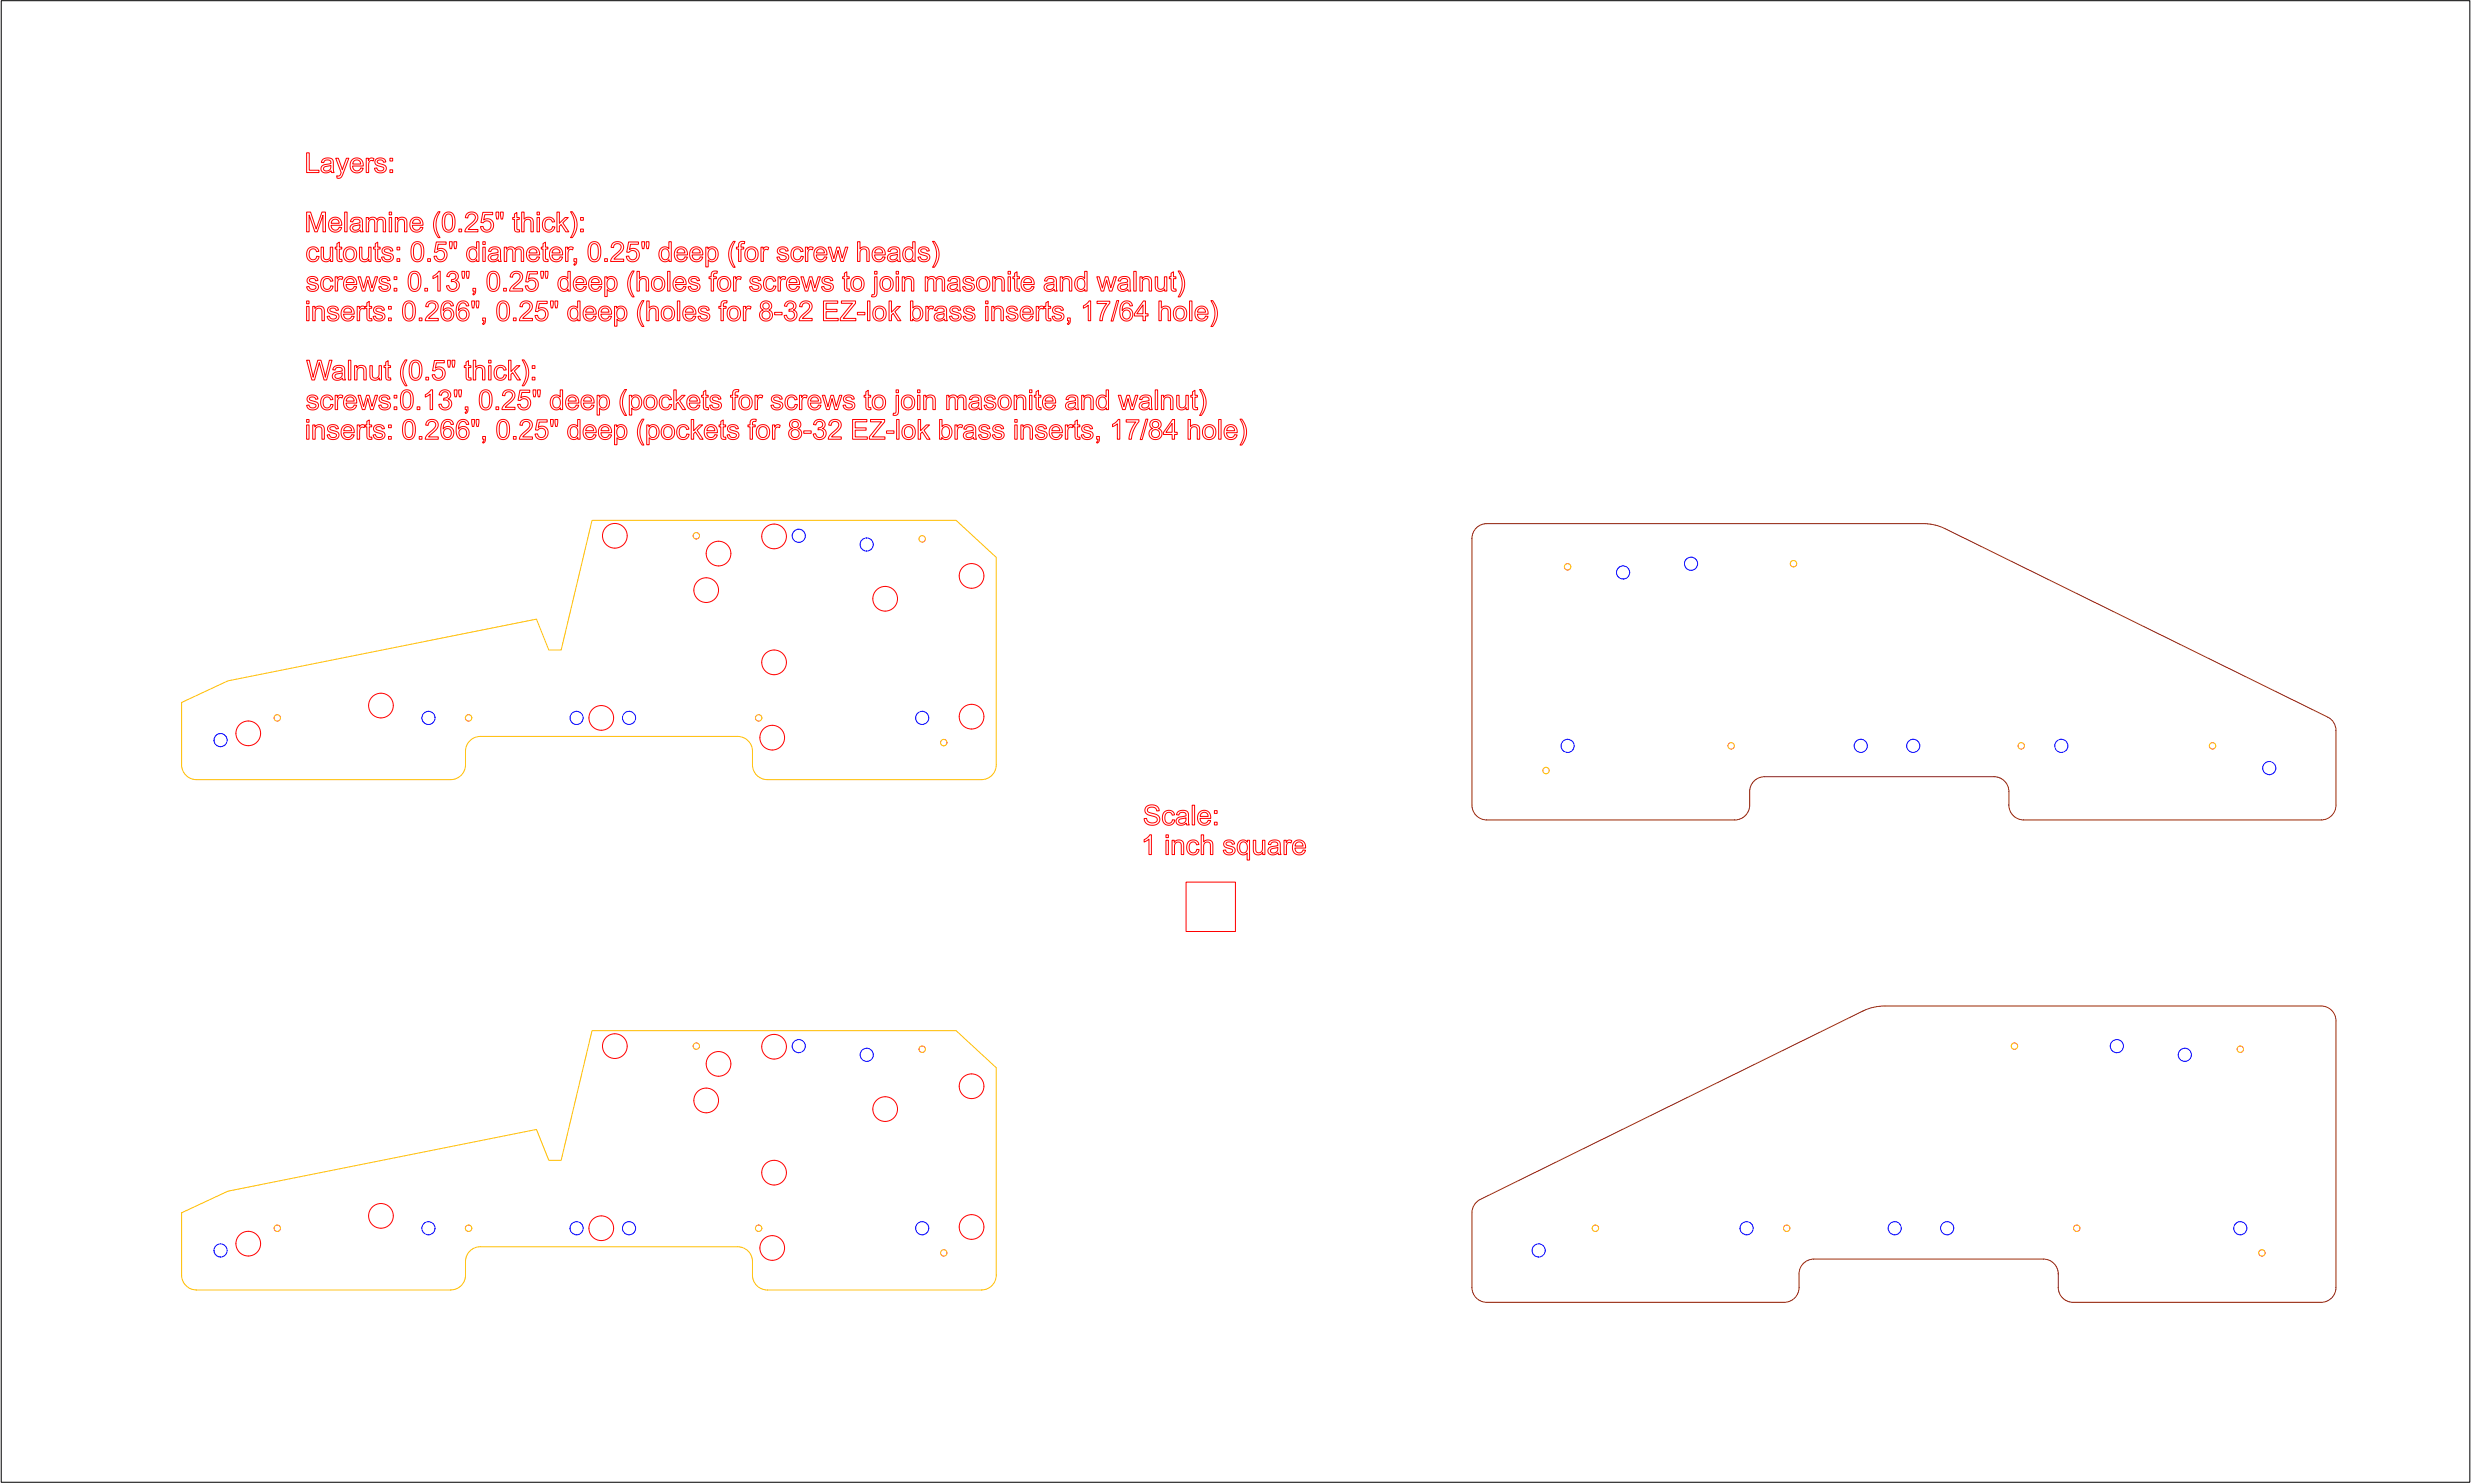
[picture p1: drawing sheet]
<svg xmlns="http://www.w3.org/2000/svg" width="1270mm" height="762mm" viewBox="0 0 1270 762" stroke-linecap="round" stroke-linejoin="round" font-family="sans-serif">
<path d="M1 0h1268v762h-1268z" fill="none" stroke="#000" stroke-width=".51"/>
<g fill="none" stroke="#f00" stroke-width=".51">
<path d="M158 79h1v8h5v2h-6zM166 82l2-1h2a2.1 2.1 0 0 1 1 3l1 5h-2v-1l-2 1a2.2 2.2 0 0 1-3-2 2.2 2.2 0 0 1 2-2 2.1 2.1 0 0 0 3-2l-2-1h-1l-1 2-1-1zM167 86l3-1v2l-1 1h-2zM173 81h1l2 6 2-6h1l-3 9-2 2h-1v-2h2v-1zM181 82l2-1h2l1 2 1 2h-6a2.1 2.1 0 0 0 2 3 2.1 2.1 0 0 0 2-2h2a4 4 0 0 1-6 2 4 4 0 0 1 0-6zM182 83a2 2 0 0 1 2-1 2 2 0 0 1 1 2h-4zM188 81h1v1l2-1 1 1v1l-2-1v1l-1 6h-1zM193 82l3-1 2 1v1h-1l-1-1-2 1v1l3 1 1 1v2l-2 1a3 3 0 0 1-4-3h2v1l1 1 2-1v-1l-4-2v-1zM200 81h2v2h-2zM200 87h2v2h-2zM158 109h2l3 9 2-9h2v10h-1v-8l-3 8h-1l-3-9v9h-1zM170 113l2-1h2l1 1 1 2v1h-6a2.1 2.1 0 0 0 2 2 2.1 2.1 0 0 0 2-1h2a4 4 0 0 1-6 1 4 4 0 0 1 0-5z"/>
<path d="M171 113a2 2 0 0 1 2 0 2 2 0 0 1 1 2h-4zM177 109h1v10h-1zM181 112h2h2a2.1 2.1 0 0 1 1 2l1 5h-2v-1l-2 1a2.2 2.2 0 0 1-3-1 2.2 2.2 0 0 1 2-3 2.1 2.1 0 0 0 3-1v-1h-2h-1l-1 1h-1zM181 116l4-1v2l-1 1h-2zM188 112h1v1l2-1h2a1.1 1.1 0 0 0 1 1 1.1 1.1 0 0 0 1-1 2.2 2.2 0 0 1 3 2v5h-1v-5a1.6 1.6 0 0 0-2-1 1.6 1.6 0 0 0-1 2v4h-1l-1-6h-2v1l-1 5h-1zM200 109h1v1h-1zM200 112h1v7h-1zM203 112h1v1l2-1h3v7h-1v-6h-2a1.9 1.9 0 0 0-2 2v4h-1zM212 113l1-1h2l2 1v2v1h-5a2.1 2.1 0 0 0 2 2 2.1 2.1 0 0 0 2-1h1a4 4 0 0 1-5 1 4 4 0 0 1 0-5zM213 113a2 2 0 0 1 2 0 2 2 0 0 1 1 2h-4zM225 109h1l-1 3-1 4 2 6-1-1a10 10 0 0 1 0-12zM229 110l2-1 2 1 1 2v4a3 3 0 0 1-4 3 3 3 0 0 1-3-4l1-3z"/>
<path d="M229 110a2.3 2.3 0 0 1 3 1 2.3 2.3 0 0 1 1 3 3 3 0 0 1-3 4 4 4 0 0 1-1-5zM236 118h1v1h-1zM240 110a3 3 0 0 1 5 0 3 3 0 0 1-1 5l-3 3h5v1h-7l1-2 4-4v-2l-1-1a1.9 1.9 0 0 0-3 2h-1zM248 109h5v1h-4v3h3l2 2a3 3 0 0 1-3 4 3 3 0 0 1-4-3h1l1 2a2.3 2.3 0 0 0 3-1 2.3 2.3 0 0 0-1-3 2.3 2.3 0 0 0-3 0h-1zM255 109h1v4h-1zM257 109h2l-1 4zM264 110l2-1v3h1v1h-1v4v1h1v1h-2v-1l-1-5h-1v-1h1zM268 109h1v4l3-1 2 1v6h-1v-5l-2-1-1 1-1 5h-1zM276 109h1v1h-1zM276 112h1v7h-1zM280 112h1a2.9 2.9 0 0 1 4 2h-1l-1-1a2.7 2.7 0 0 0-3 2 2.7 2.7 0 0 0 3 3l1-2 1 1a3 3 0 0 1-5 2 3 3 0 0 1-1-5zM286 109h1v6l3-3h2l-3 2 3 5h-1l-3-4-1 1v3h-1z"/>
<path d="M293 109h1a10 10 0 0 1 0 13h-1l2-4v-3v-3zM298 112h2v1h-2zM298 118h2v1h-2zM159 128l1-1a2.9 2.9 0 0 1 4 2h-1l-1-1a2.7 2.7 0 0 0-3 3 2.7 2.7 0 0 0 3 2l1-1h1a3 3 0 0 1-5 2 3 3 0 0 1-1-5zM165 127h1v5l2 1 2-1v-5h1v7h-1v-1l-2 1h-2zM173 125l1-1v3h2v1h-2v5h1h1v1h-2h-1v-6h-1v-1h1zM177 128l3-1 3 1v3l-1 3h-3l-2-1-1-3zM178 128a2.5 2.5 0 0 1 4 1 2.5 2.5 0 0 1 0 3 2.3 2.3 0 0 1-4 1 2.3 2.3 0 0 1 0-3zM185 127h1v5l2 1 1-1v-5h2v7h-1v-1l-2 1h-3zM193 125l1-1v3h1v1h-1v5h1l1 1h-2h-1v-6h-1v-1h1zM197 127h3l2 1v1h-1l-2-1-1 1 3 1 1 1v2l-2 1a3 3 0 0 1-4-2h1l1 1h1h2v-1l-4-2-1-1zM204 133h1v1h-1z"/>
<path d="M204 127h1v1h-1zM213 125l2-1 2 1 1 2v4a3 3 0 0 1-4 3 3 3 0 0 1-3-4l1-3zM213 126a2.3 2.3 0 0 1 3 0 2.3 2.3 0 0 1 1 3 3 3 0 0 1-3 4 4 4 0 0 1-1-5zM220 133h1v1h-1zM224 124h5v2h-4v2h3l2 2a3 3 0 0 1-3 4 3 3 0 0 1-4-2h1l1 1a2.3 2.3 0 0 0 3-1 2.3 2.3 0 0 0 0-3 2.3 2.3 0 0 0-4 1h-1zM231 124h1v4h-1zM233 124h2l-1 4zM237 139h2v4h-1zM240 139h1v4h-1zM241 128l2-1 2 1v-4h1v10h-1v-1l-2 2-2-2-1-2zM242 128a2.3 2.3 0 0 1 3 1 2.3 2.3 0 0 1 0 3 2.1 2.1 0 0 1-3 1 2.1 2.1 0 0 1-1-3zM248 127h1v7h-1z"/>
<path d="M248 124h1v2h-1zM252 128l2-1h2a2.1 2.1 0 0 1 1 3l1 4h-2v-1l-2 1a2.2 2.2 0 0 1-3-1 2.2 2.2 0 0 1 2-3 2.1 2.1 0 0 0 3-1v-1h-2h-1l-1 1h-1zM252 132l4-1v1l-1 1h-2zM259 127h1v1l2-1h2a1.1 1.1 0 0 0 1 1 1.1 1.1 0 0 0 1-1 2.2 2.2 0 0 1 3 2v5h-1v-4a1.6 1.6 0 0 0-2-2 1.6 1.6 0 0 0-1 2v4h-1l-1-5v-1h-2l-1 2v4h-1zM271 140h5v1h-4v2h3l2 2a3 3 0 0 1-3 5 3 3 0 0 1-4-3h1l1 1a2.3 2.3 0 0 0 3-1 2.3 2.3 0 0 0-1-3 2.3 2.3 0 0 0-3 1h-1zM272 128l1-1h2l2 1v2v1h-5a2.1 2.1 0 0 0 1 2 2.1 2.1 0 0 0 3-1h1a4 4 0 0 1-5 2 4 4 0 0 1 0-6zM273 128a2 2 0 0 1 2 0 2 2 0 0 1 1 2h-4zM278 139h1v4h-1zM279 125l1-1v3h2v1h-2v5h1h1v1h-2h-1v-6h-1v-1h1zM280 139h2l-1 4zM283 128l2-1h2l2 1v2v1h-5a2.1 2.1 0 0 0 1 2 2.1 2.1 0 0 0 3-1h1a4 4 0 0 1-6 2 4 4 0 0 1 0-6zM284 128a2 2 0 0 1 3 0 2 2 0 0 1 1 2h-4z"/>
<path d="M291 127h1v1l1-1h2l-1 1h-1l-1 1v5h-1zM295 133h1v2l-1 1 1-2h-1zM303 125l3-1 2 1 1 2v4a3 3 0 0 1-4 3 3 3 0 0 1-3-4v-3zM304 126a2.3 2.3 0 0 1 3 0 2.3 2.3 0 0 1 1 3 3 3 0 0 1-3 4 4 4 0 0 1-2-5zM311 133h1v1h-1zM315 125a3 3 0 0 1 5 0 3 3 0 0 1-1 5l-3 3h5v1h-7l1-2 4-4v-2l-1-1a1.9 1.9 0 0 0-3 2h-1zM323 124h5v2h-4v2h3l1 2a3 3 0 0 1-2 4 3 3 0 0 1-4-2h1l1 1a2.3 2.3 0 0 0 3-1 2.3 2.3 0 0 0-1-3 2.3 2.3 0 0 0-3 1h-1zM325 139h1l-2 4v4l2 6-1-1a10 10 0 0 1 0-13zM327 139h2v4l2-1 2 1v7h-1v-6l-1-1-2 1v6h-2zM330 124h1v4h-1zM332 124h2l-1 4h-1zM340 128l2-1 2 1v-4h1v10h-1v-1l-2 2-2-2-1-2z"/>
<path d="M341 128a2.3 2.3 0 0 1 3 1 2.3 2.3 0 0 1 0 3 2.1 2.1 0 0 1-3 1 2.1 2.1 0 0 1-1-3zM343 139h1v11h-1zM348 128l1-1h2l2 1v2v1h-5a2.1 2.1 0 0 0 1 2 2.1 2.1 0 0 0 3-1h1a4 4 0 0 1-5 2 4 4 0 0 1 0-6zM349 128a2 2 0 0 1 2 0 2 2 0 0 1 1 2h-4zM356 128l1-1h2l2 1v2v1h-5a2.1 2.1 0 0 0 1 2 2.1 2.1 0 0 0 3-1h1a4 4 0 0 1-6 2 4 4 0 0 1 1-6zM356 128a2 2 0 0 1 3 0 2 2 0 0 1 1 2h-4zM363 127h1v1l1-1h2l1 1 1 2v2l-1 2h-2h-2v3h-1zM365 128a2.3 2.3 0 0 1 3 1 2.3 2.3 0 0 1 0 3 2.1 2.1 0 0 1-3 1 2.1 2.1 0 0 1-1-3zM366 140l3-1v1h-2v1v1h1v1h-1v7h-1v-7h-2v-1h2zM377 124h1l-2 4v4l2 5h-1a10 10 0 0 1 0-13zM380 125l3-1v1h-2v1v1h1v1h-1v6h-1v-6h-2v-1h2zM384 128l2-1 3 1 1 3-2 3h-2l-2-1-1-3z"/>
<path d="M385 128a2.5 2.5 0 0 1 3 1 2.5 2.5 0 0 1 0 3 2.3 2.3 0 0 1-3 1 2.3 2.3 0 0 1-1-3zM391 127h1v1l1-1h2v1h-2v1l-1 5h-1zM400 127h3l2 1v1h-1l-1-1-2 1 3 1 1 1v2l-2 1a3 3 0 0 1-4-2h2v1h1h2v-1l-4-2v-1zM408 128l1-1a2.9 2.9 0 0 1 4 2h-1l-1-1a2.7 2.7 0 0 0-3 3 2.7 2.7 0 0 0 3 2l1-1h1a3 3 0 0 1-5 2 3 3 0 0 1-1-5zM414 127h1v1l1-1h2v1h-2l-1 1v5h-1zM419 128l2-1h2l1 1 1 2v1h-5a2.1 2.1 0 0 0 1 2 2.1 2.1 0 0 0 3-1h1a4 4 0 0 1-6 2 4 4 0 0 1 0-6zM420 128a2 2 0 0 1 3 0 2 2 0 0 1 1 2h-4zM426 127h1l2 6 1-6h1l2 6 2-6h1l-3 7h-1l-1-5-2 5h-1zM441 124h1v4l2-1 2 1 1 6h-2v-5l-1-1-2 1v5h-1zM449 128l2-1h2l1 1 1 2v1h-5a2.1 2.1 0 0 0 1 2 2.1 2.1 0 0 0 3-1h1a4 4 0 0 1-6 2 4 4 0 0 1 0-6zM450 139h1v2h-1zM450 128a2 2 0 0 1 2 0 2 2 0 0 1 2 2h-4z"/>
<path d="M457 128l2-1h2a2.1 2.1 0 0 1 1 3l1 4h-1l-1-1-2 1a2.2 2.2 0 0 1-3-1 2.2 2.2 0 0 1 2-3 2.1 2.1 0 0 0 3-1v-1h-2h-1v1h-2zM458 132l3-1v1l-1 1h-2zM461 139h1v2h-1zM465 128l2-1 2 1v-4h1v10h-1v-1l-2 2-2-2-1-2zM466 128a2.3 2.3 0 0 1 3 1 2.3 2.3 0 0 1 0 3 2.1 2.1 0 0 1-3 1 2.1 2.1 0 0 1-1-3zM473 127h2l2 1 1 1h-2l-1-1-2 1h1l3 1 1 1v2l-2 1a3 3 0 0 1-4-2h1l1 1h1h2l-1-1-4-2v-1zM479 124h1a10 10 0 0 1 0 13h-1l2-3v-4v-3zM518 139h1v2h-1zM583 139h1v11h-1zM606 139a10 10 0 0 1 0 14l1-4 1-4-1-3zM158 157h1v8h-1zM158 155h1v1h-1z"/>
<path d="M158 143l3-1 2 1v1h-1l-1-1-2 1v1l4 1 1 1-1 2-1 1a3 3 0 0 1-4-3h1v1l2 1 1-1v-1l-4-2v-1zM161 157h1v1l2-1 2 1 1 7h-2v-6l-1-1a1.9 1.9 0 0 0-2 3v4h-1zM166 143l1-1a2.9 2.9 0 0 1 4 2l-1 1-1-2a2.7 2.7 0 0 0-3 3 2.7 2.7 0 0 0 3 3l1-2h1a3 3 0 0 1-5 2 3 3 0 0 1-1-5zM169 158l3-1 2 2-1 1-2-2-1 1v1l3 1 1 1v2l-2 1a3 3 0 0 1-4-2l1-1 1 2h1l2-1v-1l-4-2-1-1zM172 142h1v1l2-1h1v2l-1-1-1 1v6h-2zM176 158l2-1 2 1 1 1 1 2h-5a2.1 2.1 0 0 0 1 3 2.1 2.1 0 0 0 3-2l1 1a4 4 0 0 1-6 1 4 4 0 0 1 0-6zM177 159a2 2 0 0 1 3-1 2 2 0 0 1 1 2h-4zM178 143l1-1h2l2 1v2v1h-5a2.1 2.1 0 0 0 1 3 2.1 2.1 0 0 0 3-2h1a4 4 0 0 1-5 2 4 4 0 0 1 0-6zM179 144a2 2 0 0 1 2-1 2 2 0 0 1 1 2h-4zM184 157h1v2l1-2 2 1-1 1h-1h-1v6h-1zM184 142h1l2 6 1-6h2l1 6 2-6h1l-2 8h-2l-1-6-1 6h-2zM189 156l1-1v2h1v1h-1v5v1h1v1h-1l-1-1v-6h-1v-1h1z"/>
<path d="M193 158l2-1 2 2h1l-2 1-1-2-2 1 1 1 3 1 1 1v2l-2 1a3 3 0 0 1-4-2l1-1 1 2h1l2-1-1-1-4-2v-1zM195 143l3-1 2 1v1h-1l-1-1-2 1 1 1 3 1 1 1-1 2-1 1a3 3 0 0 1-4-3h1v1l2 1 1-1v-1l-4-2v-1zM200 157h1v2h-1zM203 142h1v2h-1zM203 148h1v2h-1zM208 155h2l2 1 1 2v3a3 3 0 0 1-3 4 3 3 0 0 1-3-5v-3zM209 156a2.3 2.3 0 0 1 3 0 2.3 2.3 0 0 1 0 3 3 3 0 0 1-2 5 4 4 0 0 1-2-5zM211 140l2-1 2 1 1 3v3a3 3 0 0 1-4 4 3 3 0 0 1-2-5v-3zM212 141a2.3 2.3 0 0 1 3 0 2.3 2.3 0 0 1 0 3 3 3 0 0 1-2 5 4 4 0 0 1-2-6zM218 148h2v2h-2zM220 155a3 3 0 0 1 5 1 3 3 0 0 1-2 5l-3 3h5v1h-6v-2l5-5v-1l-1-1a1.9 1.9 0 0 0-3 2h-1zM223 142l2-3h1v11h-1v-8l-2 1z"/>
<path d="M228 155h1a2.8 2.8 0 0 1 4 2h-1l-1-1h-1l-2 1v3l1-2h2l2 1v2v2l-1 1-3 1-2-1v-3v-3zM229 160a2.2 2.2 0 0 1 3 0 2.2 2.2 0 0 1-1 3 2.2 2.2 0 0 1-3-1zM230 140l3-1 2 2v2l-1 1 2 1v2l-1 2-1 1a3 3 0 0 1-5-3h2v1l1 1a2.1 2.1 0 0 0 3-3 2.1 2.1 0 0 0-3-1v-1a1.7 1.7 0 0 0 2-2 1.7 1.7 0 0 0-2-2 1.7 1.7 0 0 0-1 2h-1zM236 155h1a2.8 2.8 0 0 1 4 2h-1l-1-1h-1l-2 1v3l1-2h2l1 1 1 2v2l-1 1-3 1-2-1-1-3 1-3zM236 160a2.2 2.2 0 0 1 4 0 2.2 2.2 0 0 1-1 3 2.2 2.2 0 0 1-3-1zM242 155h2v3h-1zM243 148h1v3l-1 1v-1l1-1h-1zM245 155h1v3h-1zM252 140l2-1 2 1 1 3v3a3 3 0 0 1-4 4 3 3 0 0 1-3-5l1-3zM252 141a2.3 2.3 0 0 1 3 0 2.3 2.3 0 0 1 1 3 3 3 0 0 1-3 5 4 4 0 0 1-1-6zM257 155h2l2 1 1 2v3a3 3 0 0 1-4 4 3 3 0 0 1-3-5l1-3zM257 156a2.3 2.3 0 0 1 3 0 2.3 2.3 0 0 1 1 3 3 3 0 0 1-3 5 4 4 0 0 1-1-5z"/>
<path d="M259 148h1v2h-1zM263 140a3 3 0 0 1 5 1 3 3 0 0 1-1 4l-3 3h5v2h-7l1-2 4-5v-2l-1-1a1.9 1.9 0 0 0-3 2h-1zM268 155a3 3 0 0 1 5 1 3 3 0 0 1-1 5l-3 3h5v1h-7l1-2 4-5v-1l-1-1a1.9 1.9 0 0 0-3 2h-1zM276 155h5v1h-4v3l3-1 2 2a3 3 0 0 1-3 5 3 3 0 0 1-4-3h1l1 2a2.3 2.3 0 0 0 3-1 2.3 2.3 0 0 0-1-3 2.3 2.3 0 0 0-3 0h-1zM283 155h1v3h-1zM285 155h2l-1 3zM288 143l2-1 2 1v-4h1v11h-1v-1l-2 1-2-1-1-3zM289 144a2.3 2.3 0 0 1 3 0 2.3 2.3 0 0 1 0 3 2.1 2.1 0 0 1-3 2 2.1 2.1 0 0 1-1-3zM293 158l2-1 2 1v-3h1v10h-1v-1l-2 1-2-1-1-3zM294 159a2.3 2.3 0 0 1 3 0 2.3 2.3 0 0 1 0 3 2.1 2.1 0 0 1-3 2 2.1 2.1 0 0 1-1-3zM296 143l1-1h2l2 1v2v1h-5a2.1 2.1 0 0 0 2 3 2.1 2.1 0 0 0 2-2h1a4 4 0 0 1-5 2 4 4 0 0 1 0-6zM297 144a2 2 0 0 1 2-1 2 2 0 0 1 1 2h-4z"/>
<path d="M301 158l1-1 2 1 2 1v2h-5a2.1 2.1 0 0 0 2 3 2.1 2.1 0 0 0 2-2l1 1a4 4 0 0 1-5 1 4 4 0 0 1 0-6zM302 159a2 2 0 0 1 2-1 2 2 0 0 1 1 2h-4zM304 143l1-1h2l2 1v2v1h-5a2.1 2.1 0 0 0 1 3 2.1 2.1 0 0 0 3-2h1a4 4 0 0 1-5 2 4 4 0 0 1 0-6zM305 144a2 2 0 0 1 2-1 2 2 0 0 1 1 2h-4zM309 158l1-1 2 1 2 1v2h-5a2.1 2.1 0 0 0 1 3 2.1 2.1 0 0 0 3-2l1 1a4 4 0 0 1-5 1 4 4 0 0 1 0-6zM310 159a2 2 0 0 1 2-1 2 2 0 0 1 1 2h-4zM311 142h1v1l1-1h2l2 1v2v2l-1 2-2 1-2-1v3h-1zM313 144a2.3 2.3 0 0 1 3 0 2.3 2.3 0 0 1 0 3 2.1 2.1 0 0 1-3 2 2.1 2.1 0 0 1-1-3zM316 157h1v1l1-1 2 1 2 1v1v3l-1 1-2 1-2-1v4h-1zM318 159a2.3 2.3 0 0 1 3 0 2.3 2.3 0 0 1 0 3 2.1 2.1 0 0 1-3 2 2.1 2.1 0 0 1-1-3zM330 154h1l-2 4v4l2 6-1-1a10 10 0 0 1 0-13zM332 155h2v3l2-1 2 1v7h-1v-5l-1-2-2 2v5h-2z"/>
<path d="M336 143l2-1 3 1 1 3-2 3-2 1-2-2-1-2zM337 144a2.5 2.5 0 0 1 3 0 2.5 2.5 0 0 1 0 3 2.3 2.3 0 0 1-3 1 2.3 2.3 0 0 1-1-3zM341 158l2-1 3 2 1 3-2 2-2 1-2-1-1-3zM342 159a2.5 2.5 0 0 1 3 0 2.5 2.5 0 0 1 0 4 2.3 2.3 0 0 1-3 1 2.3 2.3 0 0 1-1-4zM347 143l2-1h2l1 1 1 2v1h-6a2.1 2.1 0 0 0 2 3 2.1 2.1 0 0 0 2-2h2a4 4 0 0 1-6 2 4 4 0 0 1 0-6zM348 144a2 2 0 0 1 2-1 2 2 0 0 1 1 2h-4zM348 155h1v10h-1zM352 158l2-1 2 1 1 1 1 2h-6a2.1 2.1 0 0 0 2 3 2.1 2.1 0 0 0 2-2l2 1a4 4 0 0 1-6 1 4 4 0 0 1 0-6zM353 159a2 2 0 0 1 2-1 2 2 0 0 1 1 2h-4zM355 143l2-1 2 1 1 1h-2l-1-1-2 1v1l4 1 1 1-1 2-1 1a3 3 0 0 1-4-3h1v1l2 1 1-1v-1l-4-2v-1zM360 158l2-1 2 2h1l-2 1-1-2-2 1v1l4 1 1 1-1 2-1 1a3 3 0 0 1-4-2l1-1 1 2h1l2-1-1-1-4-2v-1zM370 143l2-1 3 1 1 3-2 3-2 1-3-2v-2z"/>
<path d="M371 144a2.5 2.5 0 0 1 3 0 2.5 2.5 0 0 1 0 3 2.3 2.3 0 0 1-3 1 2.3 2.3 0 0 1-1-3zM371 155h3v1h-2v1h1v1h-1v7h-1v-7h-2v-1h2zM375 158l2-1 3 2 1 3-2 2-2 1-3-1v-3zM376 159a2.5 2.5 0 0 1 3 0 2.5 2.5 0 0 1 0 4 2.3 2.3 0 0 1-3 1 2.3 2.3 0 0 1-1-4zM377 142h1v1l1-1h2v2l-2-1-1 1v6h-1zM382 157h1v2l1-2 2 1v1h-2l-1 6h-1zM386 143l3-1 2 1v1h-1l-1-1-2 1v1l3 1 1 1v2l-2 1a3 3 0 0 1-4-3h1l1 1 1 1 2-1v-1l-4-2-1-1zM392 155a2.7 2.7 0 0 1 4 0 2.7 2.7 0 0 1-1 4l2 1v2v1l-1 1-4 1-2-3a2.6 2.6 0 0 1 2-3l-1-1zM393 143l2-1a2.9 2.9 0 0 1 4 2l-2 1v-2a2.7 2.7 0 0 0-3 3 2.7 2.7 0 0 0 3 3l1-2h1a3 3 0 0 1-5 2 3 3 0 0 1-1-5zM400 142h1v1l1-1h2l-1 2-1-1-1 1v6h-1zM404 155h3l2 1v2l-1 1 1 1 1 2-1 2-2 1a3 3 0 0 1-4-3h1l1 1 1 1a2.1 2.1 0 0 0 2-2 2.1 2.1 0 0 0-3-2l1-1a1.7 1.7 0 0 0 2-2 1.7 1.7 0 0 0-2-2 1.7 1.7 0 0 0-2 2h-1zM405 143l2-1h2l1 1 1 2v1h-6a2.1 2.1 0 0 0 2 3 2.1 2.1 0 0 0 3-2h1a4 4 0 0 1-6 2 4 4 0 0 1 0-6z"/>
<path d="M406 144a2 2 0 0 1 2-1 2 2 0 0 1 2 2h-4zM412 142h1l1 6 2-6h1l2 6 1-6h2l-3 8h-1l-1-6-2 6h-1zM412 155a3 3 0 0 1 5 1 3 3 0 0 1-1 5l-4 3h5v1h-6l1-2 4-5v-1l-1-1a1.9 1.9 0 0 0-3 2h-1zM423 143l3-1 2 1v1h-1l-1-1-2 1v1l3 1 1 1v2l-2 1a3 3 0 0 1-4-3h1l1 1 1 1 2-1v-1l-4-2-1-1zM423 155h8v1h-6v3h5v1h-5v4h6v1h-8zM432 155h8v1l-7 8h7v1h-8v-1l6-8h-6zM434 140h1v2h1v1h-1v5h1l1 2h-2l-1-1v-6h-1v-1h1zM438 143l3-1 2 1 1 3-1 3-3 1-2-2-1-2zM439 144a2.5 2.5 0 0 1 4 0 2.5 2.5 0 0 1 0 3 2.3 2.3 0 0 1-4 1 2.3 2.3 0 0 1 0-3zM446 155h1v10h-1zM450 142h1v8a2 2 0 0 1-1 2 2 2 0 0 1-2 0v-1h1zM450 158l2-1 3 2v3l-1 2-3 1-2-1v-3z"/>
<path d="M451 159a2.5 2.5 0 0 1 3 0 2.5 2.5 0 0 1 0 4 2.3 2.3 0 0 1-3 1 2.3 2.3 0 0 1-1-4zM453 143l3-1 2 1 1 3-1 3-3 1-2-2-1-2zM454 144a2.5 2.5 0 0 1 4 0 2.5 2.5 0 0 1 0 3 2.3 2.3 0 0 1-4 1 2.3 2.3 0 0 1 0-3zM457 155h1v5l3-3h2l-3 3 3 5h-2l-2-4-1 1v3h-1zM461 142h1v8h-1zM464 142h1v1l2-1 2 1 1 7h-2v-6l-1-1a1.9 1.9 0 0 0-2 3v4h-1zM468 155h1v3l1-1h2l2 2v3l-2 3h-1l-2-1v1h-1zM470 159a2.3 2.3 0 0 1 3 0 2.3 2.3 0 0 1 0 3 2.1 2.1 0 0 1-3 2 2.1 2.1 0 0 1-1-3zM476 142h1v1l1-1h2a1.1 1.1 0 0 0 1 1 1.1 1.1 0 0 0 1-1h1a2.2 2.2 0 0 1 2 3v5h-1v-5a1.6 1.6 0 0 0-2-2 1.6 1.6 0 0 0-1 2v5h-1v-6l-1-1h-1l-1 2v5h-1zM476 157h1v2l1-2 2 1-1 1h-1h-1v6h-1zM481 158l2-1h2a2.1 2.1 0 0 1 2 3v5h-1l-1-1-2 1a2.2 2.2 0 0 1-3-2 2.2 2.2 0 0 1 2-2 2.1 2.1 0 0 0 3-1v-1l-2-1-1 1v1h-2zM488 143l2-1h2a2.1 2.1 0 0 1 1 3l1 5h-2v-1l-2 1a2.2 2.2 0 0 1-3-2 2.2 2.2 0 0 1 2-3 2.1 2.1 0 0 0 3-1v-1h-2h-1l-1 1h-1z"/>
<path d="M489 147l3-1v2l-1 1-2-1zM489 158l2-1 3 2-1 1-2-2-2 1 1 1 3 1 1 1v2l-2 1a3 3 0 0 1-4-2l1-1 1 2h1l2-1-1-1-3-2-1-1zM496 143l2-1 2 1 1 1h-2l-1-1-2 1 1 1 3 1 1 1-1 2-1 1a3 3 0 0 1-4-3h1l1 1 1 1 2-1-1-1-4-2v-1zM496 158l3-1 2 2-1 1-2-2-2 1 1 1 3 1 1 1v2l-2 1a3 3 0 0 1-4-2l1-1 1 2h1l2-1-1-1-3-2-1-1zM503 143l2-1 3 1 1 3-2 3-2 1-2-2-1-2zM504 144a2.5 2.5 0 0 1 3 0 2.5 2.5 0 0 1 0 3 2.3 2.3 0 0 1-3 1 2.3 2.3 0 0 1-1-3zM507 157h1v8h-1zM507 155h1v1h-1zM510 157h1v1l2-1 2 1 1 7h-2v-6l-1-1a1.9 1.9 0 0 0-2 3v4h-1zM510 142h1v1l2-1 3 1v7h-1v-6l-2-1a1.9 1.9 0 0 0-2 3v4h-1zM518 158l3-1 2 2-1 1-2-2-1 1v1l3 1 1 1v2l-2 1a3 3 0 0 1-4-2l1-1 1 2h1l2-1v-1l-4-2-1-1zM518 142h1v8h-1z"/>
<path d="M521 140h2v2h1v1h-1v5h1v2h-2v-1l-1-6v-1zM525 158l2-1 2 1 1 1 1 2h-5a2.1 2.1 0 0 0 1 3 2.1 2.1 0 0 0 3-2l1 1a4 4 0 0 1-6 1 4 4 0 0 1 0-6zM526 143l1-1h3l1 1 1 2v1h-6a2.1 2.1 0 0 0 2 3 2.1 2.1 0 0 0 2-2h2a4 4 0 0 1-6 2 4 4 0 0 1 0-6zM526 159a2 2 0 0 1 3-1 2 2 0 0 1 1 2h-4zM527 144a2 2 0 0 1 2-1 2 2 0 0 1 1 2h-4zM533 157h1v2l1-2 2 1-1 1h-1h-1v6h-1zM537 143l2-1h2a2.1 2.1 0 0 1 2 3v5h-1v-1l-2 1a2.2 2.2 0 0 1-3-2 2.2 2.2 0 0 1 2-3 2.1 2.1 0 0 0 3-1l-1-1h-1h-1l-1 1h-1zM538 156l1-1v2h1v1h-1v5v1h1v1h-1l-1-1v-6h-1v-1h1zM538 147l4-1-1 2-1 1-2-1zM542 158l2-1 2 2h1l-2 1-1-2-2 1 1 1 3 1 1 1-1 2-1 1a3 3 0 0 1-4-2l1-1 1 2h1l2-1-1-1-4-2v-1zM545 142h1v1l2-1 2 1 1 7h-1l-1-6-1-1a1.9 1.9 0 0 0-2 3v4h-1zM553 143l3-1 1 1v-4h2v11h-1v-1l-3 1-2-1-1-3z"/>
<path d="M554 144a2.3 2.3 0 0 1 3 0 2.3 2.3 0 0 1 0 3 2.1 2.1 0 0 1-2 2 2.1 2.1 0 0 1-1-3zM557 157l3-2h1v10h-2v-8l-2 1zM564 142h1l2 6 1-6h1l2 6 2-6h1l-2 8h-2l-1-6-2 6h-1zM564 155h6v1l-3 5v4h-2l1-3 3-6h-5zM574 154h1l-3 11h-1zM575 143l2-1h2a2.1 2.1 0 0 1 2 3v5h-1v-1l-3 1a2.2 2.2 0 0 1-3-2 2.2 2.2 0 0 1 3-3 2.1 2.1 0 0 0 3-1l-1-1h-1h-2v1h-1zM576 147l4-1-1 2-1 1-2-1zM577 155h1a2.8 2.8 0 0 1 4 2h-1l-1-1h-1l-2 1v3l1-2h2l2 1v2v2l-1 1-3 1-2-1v-3v-3zM578 160a2.2 2.2 0 0 1 3 0 2.2 2.2 0 0 1-1 3 2.2 2.2 0 0 1-3-1zM586 142h1v1l2-1 2 1 1 7h-1l-1-6-1-1a1.9 1.9 0 0 0-2 3v4h-1zM587 157v4h-3zM588 155h1v6h1v1h-1v3h-2v-3h-4v-1z"/>
<path d="M594 142h1v6l2 1 1-2v-5h2v8h-1v-2l-2 2-3-1zM596 155h1v3l2-1 2 1 1 7h-2v-5l-1-2-2 2v5h-1zM602 140h1v2h1v1h-1v5h1l1 2h-2l-1-1v-6h-1v-1h1zM604 158l3-1 2 2 1 3-1 2-3 1-2-1-1-3zM605 159a2.5 2.5 0 0 1 3 0 2.5 2.5 0 0 1 0 4 2.3 2.3 0 0 1-3 1 2.3 2.3 0 0 1-1-4zM611 155h2v10h-2zM615 158l2-1 2 1 1 1 1 2h-6a2.1 2.1 0 0 0 2 3 2.1 2.1 0 0 0 3-2l1 1a4 4 0 0 1-6 1 4 4 0 0 1 0-6zM616 159a2 2 0 0 1 2-1 2 2 0 0 1 2 2h-5zM622 154h1a10 10 0 0 1 0 14h-1l2-4v-4v-2zM200 163h1v2h-1zM215 163h2v2h-2zM248 163h1v3l-1 1v-1l1-1h-1z"/>
<path d="M264 163h1v2h-1zM398 160h4v2h-4zM441 160h4v2h-4zM482 162l3-1v2l-1 1h-2zM549 163h1v3l-1 1v-1v-1zM158 185h1l2 9 2-9h2l2 9 2-9h2l-3 10h-1l-3-9-2 9h-2zM172 189l1-1h3a2.1 2.1 0 0 1 1 3l1 4h-2v-1l-2 1a2.2 2.2 0 0 1-3-1 2.2 2.2 0 0 1 2-3 2.1 2.1 0 0 0 3-1l-1-1h-1h-1l-1 1h-1zM172 193l4-1v1l-2 1h-2zM179 185h1v10h-1zM182 188h1v1l2-1h3v7h-1v-5l-2-1a1.9 1.9 0 0 0-2 2v4h-1zM190 188h1v5l2 1 2-1v-5h1v7h-1v-1l-2 1h-2zM198 186l1-1v3h2v1h-2v4l1 1h1v1h-2l-1-1v-5h-1v-1h1z"/>
<path d="M208 185h1l-1 3-1 4 2 6h-1a10 10 0 0 1 0-13zM212 186l2-1 2 1 1 2v4a3 3 0 0 1-4 3 3 3 0 0 1-3-4l1-3zM212 186a2.3 2.3 0 0 1 3 1 2.3 2.3 0 0 1 1 3 3 3 0 0 1-3 4 4 4 0 0 1-1-5zM219 194h1v1h-1zM223 185h5v1h-4v3h3l2 2a3 3 0 0 1-3 4 3 3 0 0 1-4-2l1-1 1 2a2.3 2.3 0 0 0 3-1 2.3 2.3 0 0 0 0-3 2.3 2.3 0 0 0-4 1l-1-1zM230 185h1v4h-1zM232 185h2l-1 4zM240 186l1-1v3h1v1h-1v4v1h1v1h-1l-1-1v-5h-1v-1h1zM243 185h1v4l3-1 2 1v6h-1v-5l-2-1-1 1-1 5h-1zM251 188h1v7h-1zM251 185h1v2h-1zM255 189l1-1a2.9 2.9 0 0 1 4 2h-1l-1-1a2.7 2.7 0 0 0-3 3 2.7 2.7 0 0 0 3 2l1-1h1a3 3 0 0 1-4 2 3 3 0 0 1-2-5z"/>
<path d="M261 185h2v6l3-3h1l-3 3 3 4h-1l-2-4-1 1v3h-2zM268 185h1a10 10 0 0 1 0 13h-1l2-4v-3v-3zM274 194h1v1h-1zM274 188h1v1h-1zM158 218h1v8h-1zM158 216h1v1h-1zM158 204l3-1 2 1v1h-1l-1-1-2 1v1l4 1h1l-1 2-1 2a3 3 0 0 1-4-3h1v1l2 1 1-1v-1l-4-2v-1zM161 218h1v1l2-1 2 1 1 7h-2v-6l-1-1a1.9 1.9 0 0 0-2 3v4h-1zM166 204l1-1a2.9 2.9 0 0 1 4 2h-1l-1-1a2.7 2.7 0 0 0-3 3 2.7 2.7 0 0 0 3 2l1-1h1a3 3 0 0 1-5 2 3 3 0 0 1-1-5zM169 219l3-1 2 1v1h-1l-2-1-1 1v1l3 1 1 1v2l-2 1a3 3 0 0 1-4-2l1-1 1 1 1 1 2-1v-1l-4-2-1-1zM172 203h1v1l2-1h1v2l-1-1-1 1v5h-2zM176 219l2-1h2l1 2 1 2h-5a2.1 2.1 0 0 0 1 3 2.1 2.1 0 0 0 3-2h1a4 4 0 0 1-6 2 4 4 0 0 1 0-6z"/>
<path d="M177 220a2 2 0 0 1 3-1 2 2 0 0 1 1 2h-4zM178 204l1-1h2l2 1v2v1h-5a2.1 2.1 0 0 0 1 3 2.1 2.1 0 0 0 3-2h1a4 4 0 0 1-5 2 4 4 0 0 1 0-6zM179 205a2 2 0 0 1 2-1 2 2 0 0 1 1 2h-4zM184 218h1v1l1-1 2 1-1 1h-1h-1v6h-1zM184 203h1l2 6 1-6h2l1 6 2-6h1l-2 7h-2l-1-5-1 5h-2zM189 217l1-1v2h1v1h-1v5v1h1v1h-1l-1-1v-6h-1v-1h1zM193 219l2-1 2 1 1 1h-2l-1-1-2 1 1 1 3 1 1 1v2l-2 1a3 3 0 0 1-4-2l1-1 1 1 1 1 2-1-1-1-4-2v-1zM195 204l3-1 2 1v1h-1l-1-1-2 1v1l4 1h1l-1 2-1 2a3 3 0 0 1-4-3h1v1l2 1 1-1v-1l-4-2v-1zM200 218h1v2h-1zM203 203h1v2h-1zM203 209h1v1h-1zM207 201l2-1 2 1 1 3v3a3 3 0 0 1-3 4 3 3 0 0 1-3-5v-3z"/>
<path d="M208 202a2.3 2.3 0 0 1 3 0 2.3 2.3 0 0 1 0 3 3 3 0 0 1-2 5 4 4 0 0 1-2-6zM208 216h2h2l1 3v3a3 3 0 0 1-3 4 3 3 0 0 1-3-5v-3zM209 217a2.3 2.3 0 0 1 3 0 2.3 2.3 0 0 1 0 3 3 3 0 0 1-2 5 4 4 0 0 1-2-5zM214 209h2v1h-2zM219 203l3-3v10h-1v-7l-2 1zM220 216a3 3 0 0 1 5 1 3 3 0 0 1-2 5l-3 2h5v2h-6v-2l5-5v-1l-1-1a1.9 1.9 0 0 0-3 2l-1-1zM226 201l3-1 3 2-1 2-1 1 2 1v2l-1 2h-1a3 3 0 0 1-4-2h1v1l1 1a2.1 2.1 0 0 0 3-3 2.1 2.1 0 0 0-3-1l1-1a1.7 1.7 0 0 0 1-2 1.7 1.7 0 0 0-2-2 1.7 1.7 0 0 0-1 2h-1zM228 216h1a2.8 2.8 0 0 1 4 2h-1l-1-1h-1l-2 1v2l1-1h2l2 1v2v2l-1 1-3 1-2-2v-2v-3zM233 200h2v4h-1zM236 216h1a2.8 2.8 0 0 1 4 2h-1l-1-1h-1l-2 1v2l1-1h2l1 1 1 2v2l-1 1-3 1-2-2-1-2 1-3zM236 200h1v4h-1zM239 209h2l-1 2-1 1 1-2h-1z"/>
<path d="M242 216h2v3h-1zM245 216h1v3h-1zM248 201l2-1 2 1 1 3v3a3 3 0 0 1-4 4 3 3 0 0 1-3-5l1-3zM249 202a2.3 2.3 0 0 1 2 0 2.3 2.3 0 0 1 1 3 3 3 0 0 1-3 5 4 4 0 0 1-1-6zM255 209h1v1h-1zM257 216h2h2l1 3v3a3 3 0 0 1-4 4 3 3 0 0 1-3-5l1-3zM257 217a2.3 2.3 0 0 1 3 0 2.3 2.3 0 0 1 1 3 3 3 0 0 1-3 5 4 4 0 0 1-1-5zM259 201a3 3 0 0 1 5 0 3 3 0 0 1-1 5l-3 3h5v1h-7l1-2 4-4v-2l-1-1a1.9 1.9 0 0 0-3 2h-1zM267 200h5v2h-4v2h3l2 2a3 3 0 0 1-3 5 3 3 0 0 1-4-3h1l1 1a2.3 2.3 0 0 0 3-1 2.3 2.3 0 0 0 0-3 2.3 2.3 0 0 0-4 1h-1zM268 216a3 3 0 0 1 5 1 3 3 0 0 1-1 5l-3 2h5v2h-7l1-2 4-5v-1l-1-1a1.9 1.9 0 0 0-3 2l-1-1zM274 200h1v4h-1zM276 216h5v1h-4v3l3-1 2 2a3 3 0 0 1-3 5 3 3 0 0 1-4-3h1l1 2a2.3 2.3 0 0 0 3-1 2.3 2.3 0 0 0-1-3 2.3 2.3 0 0 0-3 0h-1z"/>
<path d="M276 200h2l-1 4zM283 216h1v3h-1zM284 204l2-1 2 1v-4h1v10h-1l-2 1-2-1-1-3zM285 205a2.3 2.3 0 0 1 3 0 2.3 2.3 0 0 1 0 3 2.1 2.1 0 0 1-3 1 2.1 2.1 0 0 1-1-3zM285 216h2l-1 3zM292 204l1-1h2l2 1v2v1h-5a2.1 2.1 0 0 0 2 3 2.1 2.1 0 0 0 2-2h1a4 4 0 0 1-5 2 4 4 0 0 1 0-6zM293 205a2 2 0 0 1 2-1 2 2 0 0 1 1 2h-4zM293 219l2-1 2 1v-3h1v10h-1v-1l-2 1-2-1-1-3zM294 220a2.3 2.3 0 0 1 3 0 2.3 2.3 0 0 1 0 3 2.1 2.1 0 0 1-3 2 2.1 2.1 0 0 1-1-3zM300 204l1-1h2l2 1v2v1h-5a2.1 2.1 0 0 0 1 3 2.1 2.1 0 0 0 3-2h1a4 4 0 0 1-5 2 4 4 0 0 1 0-6zM301 205a2 2 0 0 1 2-1 2 2 0 0 1 1 2h-4zM301 219l1-1h2l2 2v2h-5a2.1 2.1 0 0 0 2 3 2.1 2.1 0 0 0 2-2h1a4 4 0 0 1-5 2 4 4 0 0 1 0-6z"/>
<path d="M302 220a2 2 0 0 1 2-1 2 2 0 0 1 1 2h-4zM307 203h1v1l1-1h2l2 1v2v2l-1 2-2 1-2-1v3h-1zM309 219l1-1h2l2 2v2h-5a2.1 2.1 0 0 0 1 3 2.1 2.1 0 0 0 3-2h1a4 4 0 0 1-5 2 4 4 0 0 1 0-6zM309 204a2.3 2.3 0 0 1 3 1 2.3 2.3 0 0 1 0 3 2.1 2.1 0 0 1-3 1 2.1 2.1 0 0 1-1-3zM310 220a2 2 0 0 1 2-1 2 2 0 0 1 1 2h-4zM316 218h1v1l1-1h2l2 1v2v3l-1 1-2 1-2-1v4h-1zM318 220a2.3 2.3 0 0 1 3 0 2.3 2.3 0 0 1 0 3 2.1 2.1 0 0 1-3 2 2.1 2.1 0 0 1-1-3zM321 200h1l-2 4v4l2 5h-1a10 10 0 0 1 0-13zM323 203h2v1l1-1h2l1 1 1 2v2l-2 2-2 1-1-1v3h-2zM325 204a2.3 2.3 0 0 1 3 1 2.3 2.3 0 0 1 0 3 2.1 2.1 0 0 1-2 1 2.1 2.1 0 0 1-1-3zM330 215h1l-2 4v4l2 6-1-1a10 10 0 0 1 0-13zM332 204l2-1 3 1 1 3-2 3-2 1-2-2-1-2z"/>
<path d="M332 218h2v1l1-1h2l1 1 1 2v3l-2 1-2 1-1-1v4h-2zM333 205a2.5 2.5 0 0 1 3 0 2.5 2.5 0 0 1 0 3 2.3 2.3 0 0 1-3 1 2.3 2.3 0 0 1-1-3zM334 220a2.3 2.3 0 0 1 3 0 2.3 2.3 0 0 1 0 3 2.1 2.1 0 0 1-2 2 2.1 2.1 0 0 1-1-3zM340 204l1-1a2.9 2.9 0 0 1 4 2h-1l-1-1a2.7 2.7 0 0 0-3 3 2.7 2.7 0 0 0 3 2l1-1h1a3 3 0 0 1-4 2 3 3 0 0 1-2-5zM341 219l2-1 3 1 1 4-2 2-2 1-2-1-1-3zM342 220a2.5 2.5 0 0 1 3 0 2.5 2.5 0 0 1 0 3 2.3 2.3 0 0 1-3 1 2.3 2.3 0 0 1-1-3zM346 200h2v6l3-3h1l-3 3 3 4h-1l-3-3v1v2h-2zM349 219l1-1a2.9 2.9 0 0 1 4 3h-1l-1-2a2.7 2.7 0 0 0-3 3 2.7 2.7 0 0 0 3 3l1-2h1a3 3 0 0 1-5 2 3 3 0 0 1-1-5zM354 204l2-1h2l1 1 1 2v1h-6a2.1 2.1 0 0 0 2 3 2.1 2.1 0 0 0 2-2h2a4 4 0 0 1-6 2 4 4 0 0 1 0-6zM355 205a2 2 0 0 1 2-1 2 2 0 0 1 1 2h-4zM355 216h2v5l2-3h2l-3 3 3 5h-1l-3-4v1v3h-2zM362 201h1v2h1v1h-1v5h1v1h-1h-1v-6h-1v-1h1z"/>
<path d="M363 219l2-1h2l1 2 1 2h-6a2.1 2.1 0 0 0 2 3 2.1 2.1 0 0 0 2-2h2a4 4 0 0 1-6 2 4 4 0 0 1 0-6zM364 220a2 2 0 0 1 2-1 2 2 0 0 1 1 2h-4zM366 204l2-1 2 1 1 1h-2l-1-1-2 1v1l4 1h1l-1 2-1 2a3 3 0 0 1-4-3h1l1 1 1 1 2-1-1-1-4-2v-1zM370 217l2-1v2h1v1h-1v5v1h1v1h-2v-1l-1-6v-1zM375 219l2-1 2 1 1 1h-2l-1-1-2 1v1l4 1 1 1-1 2-1 1a3 3 0 0 1-4-2l1-1v1l2 1 1-1v-1l-4-2v-1zM377 201l3-1v1h-2v1v1h1v1h-1v6h-1v-6h-2v-1h2zM381 204l2-1 3 1 1 3-2 3-2 1-3-2v-2zM382 205a2.5 2.5 0 0 1 3 0 2.5 2.5 0 0 1 0 3 2.3 2.3 0 0 1-3 1 2.3 2.3 0 0 1-1-3zM386 216l3-1v2h-2v1h1v1h-1v7h-1v-7h-2v-1h2zM388 203h1v1l1-1h2v2l-2-1v1l-1 5h-1zM390 219l2-1 3 1 1 4-2 2-2 1-3-1v-3zM391 220a2.5 2.5 0 0 1 3 0 2.5 2.5 0 0 1 0 3 2.3 2.3 0 0 1-3 1 2.3 2.3 0 0 1-1-3z"/>
<path d="M397 218h1v1l1-1 2 1v1h-2h-1v6h-1zM397 204l3-1 2 1v1h-1l-1-1-2 1v1l3 1h1v2l-2 2a3 3 0 0 1-4-3h1l1 1 1 1 2-1v-1l-4-2-1-1zM404 204l2-1a2.9 2.9 0 0 1 4 2h-1l-1-1a2.7 2.7 0 0 0-3 3 2.7 2.7 0 0 0 3 2l1-1h1a3 3 0 0 1-5 2 3 3 0 0 1-1-5zM407 216a2.7 2.7 0 0 1 4 0 2.7 2.7 0 0 1-1 4l2 1v2v1l-1 1-4 1-2-3a2.6 2.6 0 0 1 2-3l-1-1zM411 203h1v1l1-1h2l-1 2-1-1-1 1v5h-1zM416 204l2-1h2l1 1 1 2v1h-5a2.1 2.1 0 0 0 1 3 2.1 2.1 0 0 0 3-2h1a4 4 0 0 1-6 2 4 4 0 0 1 0-6zM417 205a2 2 0 0 1 2-1 2 2 0 0 1 2 2h-4zM419 216h3l2 1v2l-1 1 1 1 1 2-1 2-2 1a3 3 0 0 1-4-3h1l1 1 1 1a2.1 2.1 0 0 0 2-2 2.1 2.1 0 0 0-3-2l1-1a1.7 1.7 0 0 0 2-2 1.7 1.7 0 0 0-2-2 1.7 1.7 0 0 0-2 2h-1zM423 203h1l2 6 1-6h1l2 6 2-6h1l-3 7h-1l-1-5-2 5h-1zM427 216a3 3 0 0 1 5 1 3 3 0 0 1-1 5l-4 2h5v2h-6l1-2 4-5v-1l-1-1a1.9 1.9 0 0 0-3 2l-1-1zM434 204l3-1 2 1v1h-1l-1-1-2 1v1l3 1h1v2l-2 2a3 3 0 0 1-4-3h1l1 1 1 1 2-1v-1l-4-2-1-1zM438 216h8v1h-6v3h5v1h-5v3h6v2h-8z"/>
<path d="M445 201h1v2h2v1h-2v5h1h1v1h-2h-1v-6h-1v-1h1zM447 216h8v1l-7 7h7v2h-8v-2l6-7h-6zM449 204l3-1 2 1 1 3-1 3-3 1-2-2-1-2zM450 205a2.5 2.5 0 0 1 4 0 2.5 2.5 0 0 1 0 3 2.3 2.3 0 0 1-4 1 2.3 2.3 0 0 1 0-3zM461 200h1v2h-1zM461 203h1v8a2 2 0 0 1-1 2 2 2 0 0 1-2 0v-1h1zM461 216h1v10h-1zM464 204l3-1 2 1 1 3-1 3-3 1-2-2-1-2zM465 219l2-1 3 1v4l-1 2-3 1-2-1v-3zM465 205a2.5 2.5 0 0 1 4 0 2.5 2.5 0 0 1 0 3 2.3 2.3 0 0 1-4 1 2.3 2.3 0 0 1 0-3zM466 220a2.5 2.5 0 0 1 3 0 2.5 2.5 0 0 1 0 3 2.3 2.3 0 0 1-3 1 2.3 2.3 0 0 1-1-3zM472 200h1v2h-1z"/>
<path d="M472 203h1v7h-1zM472 216h1v5l3-3h2l-3 3 3 5h-2l-2-4-1 1v3h-1zM475 203h1v1l2-1 2 1 1 6h-2v-5l-1-1a1.9 1.9 0 0 0-2 2v4h-1zM483 216h1v3l1-1h2l2 2v4l-2 2h-2l-1-1v1h-1zM485 220a2.3 2.3 0 0 1 3 0 2.3 2.3 0 0 1 0 3 2.1 2.1 0 0 1-3 2 2.1 2.1 0 0 1-1-3zM487 203h1v1l1-1h2a1.1 1.1 0 0 0 1 1 1.1 1.1 0 0 0 1-1h1a2.2 2.2 0 0 1 3 2v5h-2v-4a1.6 1.6 0 0 0-1-2 1.6 1.6 0 0 0-2 2v4h-1v-5l-1-1h-1l-1 2v4h-1zM491 218h1v1l1-1 2 1-1 1h-1h-1v6h-1zM496 219l2-1h2a2.1 2.1 0 0 1 1 3l1 5h-1l-1-1-2 1a2.2 2.2 0 0 1-3-2 2.2 2.2 0 0 1 2-2 2.1 2.1 0 0 0 3-1v-1l-2-1-1 1v1l-2-1zM499 204l2-1h2a2.1 2.1 0 0 1 1 3l1 4h-2l-2 1a2.2 2.2 0 0 1-3-2 2.2 2.2 0 0 1 2-3 2.1 2.1 0 0 0 3-1v-1h-2h-1l-1 1h-1zM500 208l3-1v2l-1 1-2-1zM504 219l2-1 3 1v1h-1l-2-1-2 1 1 1 3 1 1 1v2l-2 1a3 3 0 0 1-4-2l1-1 1 1 1 1 2-1-1-1-4-2v-1zM507 204l2-1 2 1 1 1h-2l-1-1-2 1 1 1 3 1h1v2l-2 2a3 3 0 0 1-4-3h1l1 1 1 1 2-1-1-1-4-2v-1z"/>
<path d="M511 219l3-1 2 1v1h-1l-2-1-2 1 1 1 3 1 1 1v2l-2 1a3 3 0 0 1-4-2l1-1 1 1 1 1 2-1-1-1-3-2-1-1zM514 204l3-1 2 1 1 3-2 3-2 1-2-2-1-2zM515 205a2.5 2.5 0 0 1 3 0 2.5 2.5 0 0 1 0 3 2.3 2.3 0 0 1-3 1 2.3 2.3 0 0 1-1-3zM521 203h1v1l2-1 3 1v6h-1v-5l-2-1a1.9 1.9 0 0 0-2 2v4h-1zM522 218h1v8h-1zM522 216h1v1h-1zM525 218h1v1l2-1 2 1 1 7h-2v-6l-1-1a1.9 1.9 0 0 0-2 3v4h-1zM529 200h1v2h-1zM529 203h1v7h-1zM533 201h1v2h1v1h-1v5h1v1h-1h-1v-6h-1v-1h1zM533 219l3-1 2 1v1h-1l-2-1-1 1v1l3 1 1 1v2l-2 1a3 3 0 0 1-4-2l1-1 1 1 1 1 2-1v-1l-4-2-1-1zM537 204l2-1h2l1 1 1 2v1h-6a2.1 2.1 0 0 0 2 3 2.1 2.1 0 0 0 2-2h2a4 4 0 0 1-6 2 4 4 0 0 1 0-6z"/>
<path d="M538 205a2 2 0 0 1 2-1 2 2 0 0 1 1 2h-4zM540 219l2-1h2l1 2 1 2h-5a2.1 2.1 0 0 0 1 3 2.1 2.1 0 0 0 3-2h1a4 4 0 0 1-6 2 4 4 0 0 1 0-6zM541 220a2 2 0 0 1 3-1 2 2 0 0 1 1 2h-4zM548 218h1v1l1-1 2 1-1 1h-1h-1v6h-1zM548 204l2-1h3a2.1 2.1 0 0 1 1 3v4h-1l-2 1a2.2 2.2 0 0 1-3-2 2.2 2.2 0 0 1 2-3 2.1 2.1 0 0 0 3-1l-1-1h-1h-1l-1 1h-1zM549 208l4-1-1 2-1 1-2-1zM552 217l2-1v2h1v1h-1v5v1h1v1h-1l-1-1-1-6v-1zM556 203h1v1l2-1 2 1 1 6h-1l-1-5-1-1a1.9 1.9 0 0 0-2 2v4h-1zM557 219l2-1 2 1 1 1h-2l-1-1-2 1v1l4 1 1 1-1 2-1 1a3 3 0 0 1-4-2l1-1 1 1 1 1 2-1-1-1-4-2v-1zM564 204l2-1 3 1v-4h1v10h-1l-2 1-3-1-1-3zM565 205a2.3 2.3 0 0 1 3 0 2.3 2.3 0 0 1 1 3 2.1 2.1 0 0 1-3 1 2.1 2.1 0 0 1-1-3zM572 218l3-2h1v10h-2v-8l-2 1z"/>
<path d="M575 203h1l2 6 1-6h1l2 6 2-6h1l-2 7h-2l-1-5-2 5h-1zM579 216h6v1l-3 5v4h-2l1-3 3-6h-5zM586 204l2-1h2a2.1 2.1 0 0 1 2 3v4h-1l-2 1a2.2 2.2 0 0 1-4-2 2.2 2.2 0 0 1 3-3 2.1 2.1 0 0 0 3-1l-1-1h-1h-1l-1 1h-1zM587 208l4-1-1 2-1 1-2-1zM589 215h1l-3 11h-1zM592 216a2.7 2.7 0 0 1 4 0 2.7 2.7 0 0 1-1 4h1a3 3 0 0 1 0 5 3 3 0 0 1-4 0 3 3 0 0 1 0-5l-1-2zM594 200h1v10h-1zM597 203h1v1l2-1 2 1 1 6h-1l-1-5-1-1a1.9 1.9 0 0 0-2 2v4h-1zM602 218v4h-3zM603 216h1v6h1v1h-1v3h-2v-3h-4v-1zM605 203h1v6l2 1 1-2v-5h2v7h-1v-1l-2 2-3-1zM611 216h1v3l2-1 2 1 1 7h-2v-6l-1-1-2 1v6h-1z"/>
<path d="M613 201h1v2h1v1h-1v5h1l1 1h-2h-1v-6h-1v-1h1zM617 200a10 10 0 0 1 0 13l1-3 1-4-1-3zM619 219l3-1 2 1 1 4-1 2-3 1-2-1-1-3zM620 220a2.5 2.5 0 0 1 3 0 2.5 2.5 0 0 1 0 3 2.3 2.3 0 0 1-3 1 2.3 2.3 0 0 1-1-3zM626 216h2v10h-2zM630 219l2-1h2l1 2 1 2h-6a2.1 2.1 0 0 0 2 3 2.1 2.1 0 0 0 3-2h1a4 4 0 0 1-6 2 4 4 0 0 1 0-6zM631 220a2 2 0 0 1 2-1 2 2 0 0 1 2 2h-5zM637 215h1a10 10 0 0 1 0 14h-1l2-4v-4v-3zM200 224h1v2h-1zM215 224h2v2h-2zM229 221a2.2 2.2 0 0 1 3 0 2.2 2.2 0 0 1-1 3 2.2 2.2 0 0 1-3-1zM236 221a2.2 2.2 0 0 1 4 0 2.2 2.2 0 0 1-1 3 2.2 2.2 0 0 1-3-1z"/>
<path d="M248 224h1v3l-1 1v-1l1-1h-1zM264 224h1v2h-1zM413 221h4v2h-4zM456 221h3v2h-3zM497 223l3-1v2l-1 1h-2zM564 224h1v3l-1 1v-1v-1zM589 414h2h3l2 2v1h-1a2.3 2.3 0 0 0-3-2 2.3 2.3 0 0 0-2 2l6 2v2l-1 2-4 1-2-2-1-1h1l1 1 2 1 2-1 1-1-1-1-5-2-1-2zM598 417l2-1a2.9 2.9 0 0 1 4 3h-2v-1a2.7 2.7 0 0 0-3 2 2.7 2.7 0 0 0 3 3l1-2h1a3 3 0 0 1-5 3 3 3 0 0 1-1-5zM605 417l2-1 2 1a2.1 2.1 0 0 1 2 2v5h-1v-1l-2 1a2.2 2.2 0 0 1-4-2 2.2 2.2 0 0 1 3-2 2.1 2.1 0 0 0 3-1l-1-1-1-1-1 1-1 1h-1zM613 414h1v10h-1zM617 417l1-1 2 1 2 1v2v1h-5a2.1 2.1 0 0 0 1 2 2.1 2.1 0 0 0 3-1h1a4 4 0 0 1-5 1 4 4 0 0 1 0-6zM618 418a2 2 0 0 1 2 0 2 2 0 0 1 1 1h-4z"/>
<path d="M624 417h2v1h-2zM588 431l3-2h1v10h-1v-8l-3 2zM599 432h2v7h-2zM599 429h2v1h-2zM602 432h2v1l1-1h3v7h-1v-6h-2a1.9 1.9 0 0 0-1 2v4h-2zM606 421l4-1-1 2-1 1h-2zM611 432h1a2.9 2.9 0 0 1 4 2h-1l-1-1a2.7 2.7 0 0 0-3 2 2.7 2.7 0 0 0 3 3l1-2 1 1a3 3 0 0 1-4 2 3 3 0 0 1-2-5zM617 429h2v4l2-1 2 1v6h-1v-5l-1-1-2 1v5h-2zM624 422h2v2h-2zM630 432h2l2 1 1 1h-2l-1-1h-2v1l4 1 1 1-1 2-1 1a3 3 0 0 1-4-2h1l1 1h1l2-1-1-1-4-1v-2zM637 432h2l2 1v-1h1v10h-1v-4l-2 1-3-1v-3zM638 433a2.4 2.4 0 0 1 3 0 2.4 2.4 0 0 1 0 3 2.1 2.1 0 0 1-3 2 2.1 2.1 0 0 1-1-3z"/>
<path d="M644 432h1v5l2 1 2-1v-5h1v7h-1v-1l-2 1-2-1zM653 432h1h3a2.1 2.1 0 0 1 1 2v5h-1v-1l-2 1a2.2 2.2 0 0 1-3-1 2.2 2.2 0 0 1 2-3 2.1 2.1 0 0 0 3-1l-1-1h-1h-1l-1 1h-1zM653 436l4-1-1 2-1 1h-2zM660 432h1v1l1-1h2v1h-2l-1 1v5h-1zM665 432h2h2l1 1 1 2v1h-5a2.1 2.1 0 0 0 1 2 2.1 2.1 0 0 0 3-1h1a4 4 0 0 1-6 1 4 4 0 0 1 0-6zM666 433a2 2 0 0 1 3 0 2 2 0 0 1 1 2h-4zM610 453h25v26h-25z"/>
<circle cx="394" cy="157" r="1.6"/>
<circle cx="394" cy="162" r="2.1"/>
<circle cx="409" cy="218" r="1.6"/>
<circle cx="594" cy="218" r="1.6"/>
<circle cx="409" cy="223" r="2.1"/>
<circle cx="594" cy="223" r="2.1"/>
<circle cx="316" cy="275" r="6"/>
<circle cx="398" cy="276" r="6"/>
<circle cx="369" cy="284" r="6"/>
<circle cx="499" cy="296" r="6"/>
<circle cx="363" cy="303" r="6"/>
<circle cx="455" cy="308" r="6"/>
<circle cx="398" cy="340" r="6"/>
<circle cx="128" cy="377" r="6"/>
<circle cx="196" cy="363" r="6"/>
<circle cx="309" cy="369" r="6"/>
<circle cx="397" cy="379" r="6"/>
<circle cx="499" cy="368" r="6"/>
<circle cx="316" cy="538" r="6"/>
<circle cx="398" cy="538" r="6"/>
<circle cx="369" cy="547" r="6"/>
<circle cx="499" cy="558" r="6"/>
<circle cx="363" cy="565" r="6"/>
<circle cx="455" cy="570" r="6"/>
<circle cx="398" cy="603" r="6"/>
<circle cx="128" cy="639" r="6"/>
<circle cx="196" cy="625" r="6"/>
<circle cx="309" cy="631" r="6"/>
<circle cx="499" cy="630" r="6"/>
<circle cx="397" cy="641" r="6"/>
</g>
<g fill="none" stroke="#00f" stroke-width=".51">
<circle cx="411" cy="275" r="3"/>
<circle cx="445" cy="280" r="3"/>
<circle cx="834" cy="294" r="3"/>
<circle cx="869" cy="290" r="3"/>
<circle cx="220" cy="369" r="3"/>
<circle cx="296" cy="369" r="3"/>
<circle cx="323" cy="369" r="3"/>
<circle cx="474" cy="369" r="3"/>
<circle cx="113" cy="380" r="3"/>
<circle cx="806" cy="383" r="3"/>
<circle cx="956" cy="383" r="3"/>
<circle cx="983" cy="383" r="3"/>
<circle cx="1059" cy="383" r="3"/>
<circle cx="1166" cy="395" r="3"/>
<circle cx="411" cy="538" r="3"/>
<circle cx="1088" cy="538" r="3"/>
<circle cx="445" cy="542" r="3"/>
<circle cx="1123" cy="542" r="3"/>
<circle cx="220" cy="631" r="3"/>
<circle cx="296" cy="631" r="3"/>
<circle cx="323" cy="631" r="3"/>
<circle cx="474" cy="631" r="3"/>
<circle cx="898" cy="631" r="3"/>
<circle cx="974" cy="631" r="3"/>
<circle cx="1001" cy="631" r="3"/>
<circle cx="1151" cy="631" r="3"/>
<circle cx="113" cy="643" r="3"/>
<circle cx="791" cy="643" r="3"/>
</g>
<g fill="none" stroke="#ff7f00" stroke-width=".51">
<circle cx="358" cy="275" r="1.6"/>
<circle cx="474" cy="277" r="1.6"/>
<circle cx="806" cy="291" r="1.6"/>
<circle cx="922" cy="290" r="1.6"/>
<circle cx="143" cy="369" r="1.6"/>
<circle cx="241" cy="369" r="1.6"/>
<circle cx="390" cy="369" r="1.6"/>
<circle cx="485" cy="382" r="1.6"/>
<circle cx="795" cy="396" r="1.6"/>
<circle cx="890" cy="383" r="1.6"/>
<circle cx="1039" cy="383" r="1.6"/>
<circle cx="1137" cy="383" r="1.6"/>
<circle cx="358" cy="538" r="1.6"/>
<circle cx="474" cy="539" r="1.6"/>
<circle cx="1035" cy="538" r="1.6"/>
<circle cx="1151" cy="539" r="1.6"/>
<circle cx="143" cy="631" r="1.6"/>
<circle cx="241" cy="631" r="1.6"/>
<circle cx="390" cy="631" r="1.6"/>
<circle cx="820" cy="631" r="1.6"/>
<circle cx="918" cy="631" r="1.6"/>
<circle cx="1067" cy="631" r="1.6"/>
<circle cx="485" cy="644" r="1.6"/>
<circle cx="1163" cy="644" r="1.6"/>
</g>
<path d="M93 361l24-11 159-32 6 16h6l16-67h187l21 19v107a8 8 0 0 1-8 8h-110a8 8 0 0 1-7-8v-7a8 8 0 0 0-8-8h-132a8 8 0 0 0-8 8v7a8 8 0 0 1-7 8h-131a8 8 0 0 1-8-8zM93 623l24-11 159-32 6 16h6l16-66h187l21 19v106a8 8 0 0 1-8 8h-110a8 8 0 0 1-7-8v-7a8 8 0 0 0-8-7h-132a8 8 0 0 0-8 7v7a8 8 0 0 1-7 8h-131a8 8 0 0 1-8-8z" fill="none" stroke="#ffbf00" stroke-width=".51"/>
<path d="M759 271l3-2h2h224l6 1 6 2 196 96a8 8 0 0 1 5 7v39a8 8 0 0 1-8 7h-153a8 8 0 0 1-8-7v-7a8 8 0 0 0-7-8h-118a8 8 0 0 0-8 8v7a8 8 0 0 1-7 7h-128a8 8 0 0 1-7-7v-137v-4zM759 618l2-2 196-96 5-2 7-1h224a8 8 0 0 1 8 8v137a8 8 0 0 1-8 7h-128a8 8 0 0 1-7-7v-7a8 8 0 0 0-8-8h-118a8 8 0 0 0-7 8v7a8 8 0 0 1-8 7h-153a8 8 0 0 1-7-7v-39v-3z" fill="none" stroke="#992600" stroke-width=".51"/>
</svg>
